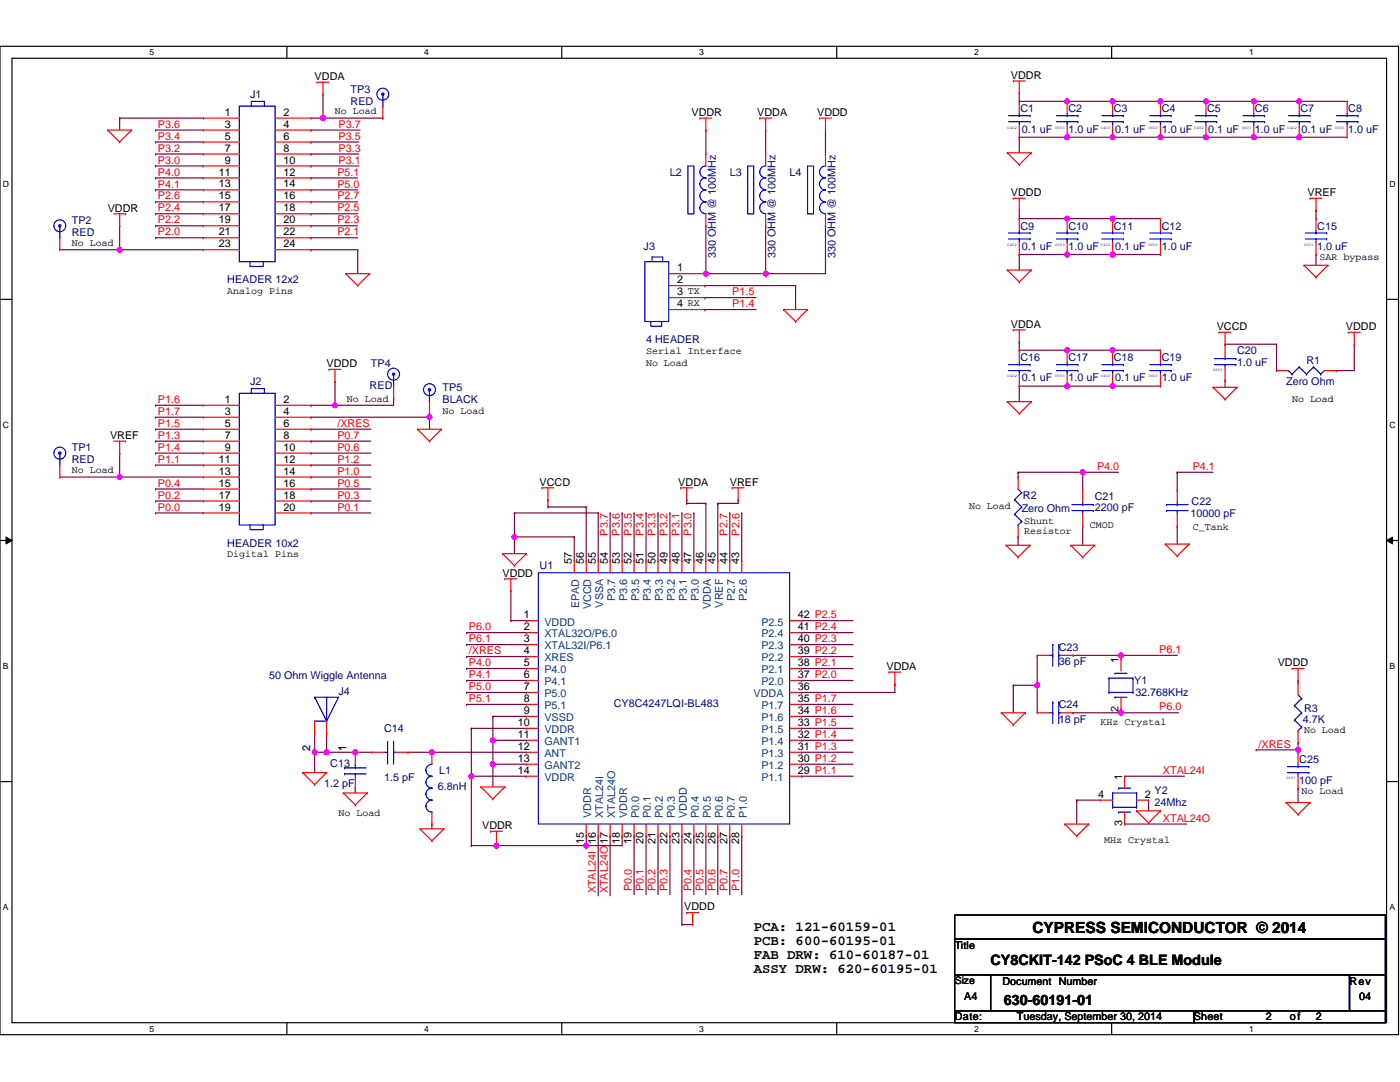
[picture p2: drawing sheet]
<svg xmlns="http://www.w3.org/2000/svg" width="279mm" height="216mm" viewBox="0 0 279 216" stroke-linecap="round" stroke-linejoin="round" font-family="sans-serif">
<defs><g id="words">
<text font-size="3.1" x="206.1" y="186.1">CYPRESS SEMICONDUCTOR © 2014</text>
<g font-size="2.9">
<text x="197.7" y="192.6">CY8CKIT-142 PSoC 4 BLE Module</text>
<text x="200.3" y="200.5">630-60191-01</text>
</g>
<g font-size="2.8">
<text x="150.4" y="185.9">PCA: 121-60159-01</text>
<text x="150.4" y="188.6">PCB: 600-60195-01</text>
<text x="150.4" y="191.4">FAB DRW: 610-60187-01</text>
<text x="150.4" y="194.2">ASSY DRW: 620-60195-01</text>
</g>
<g font-size="2.1">
<text x="62.8" y="16">VDDA</text>
<text x="201.8" y="15.7">VDDR</text>
<text x="44.9" y="23.1">1</text>
<text x="56.6" y="23.1">2</text>
<text x="138" y="23.1">VDDR</text>
<text x="151.1" y="23.1">VDDA</text>
<text x="163.1" y="23.1">VDDD</text>
<text x="44.9" y="25.5">3</text>
<text x="44.9" y="27.9">5</text>
<text x="56.6" y="25.5">4</text>
<text x="56.6" y="27.9">6</text>
<text x="43.7" y="35">11</text>
<text x="44.9" y="30.2">7</text>
<text x="44.9" y="32.6">9</text>
<text x="56.6" y="30.2">8</text>
<text x="56.6" y="32.6">10</text>
<text x="56.6" y="35">12</text>
<text x="43.7" y="37.4">13</text>
<text x="43.7" y="39.8">15</text>
<text x="56.6" y="37.4">14</text>
<text x="56.6" y="39.8">16</text>
<text x="201.8" y="39.1">VDDD</text>
<text x="261" y="39.1">VREF</text>
<text x="21.5" y="42.2">VDDR</text>
<text x="43.7" y="42.2">17</text>
<text x="43.7" y="44.6">19</text>
<text x="43.7" y="47">21</text>
<text x="56.6" y="42.2">18</text>
<text x="56.6" y="44.6">20</text>
<text x="56.6" y="47">22</text>
<text x="43.7" y="49.3">23</text>
<text x="56.6" y="49.3">24</text>
<text x="135.1" y="54.1">1</text>
<text x="135.1" y="56.5">2</text>
<text x="135.1" y="58.9">3 TX</text>
<text x="135.1" y="61.3">4 RX</text>
<text x="201.8" y="65.4">VDDA</text>
<text x="242.8" y="65.9">VCCD</text>
<text x="268.6" y="65.9">VDDD</text>
<text x="65.2" y="73.3">VDDD</text>
<text x="44.9" y="80.4">1</text>
<text x="44.9" y="82.8">3</text>
<text x="56.6" y="80.4">2</text>
<text x="56.6" y="82.8">4</text>
<text x="22" y="87.6">VREF</text>
<text x="44.9" y="85.2">5</text>
<text x="44.9" y="87.5">7</text>
<text x="44.9" y="89.9">9</text>
<text x="56.6" y="85.2">6</text>
<text x="56.6" y="87.5">8</text>
<text x="56.6" y="89.9">10</text>
<text x="43.7" y="92.3">11</text>
<text x="43.7" y="94.7">13</text>
<text x="56.6" y="92.3">12</text>
<text x="56.6" y="94.7">14</text>
<text x="43.7" y="97.1">15</text>
<text x="43.7" y="99.5">17</text>
<text x="43.7" y="101.9">19</text>
<text x="56.6" y="97.1">16</text>
<text x="56.6" y="99.5">18</text>
<text x="56.6" y="101.9">20</text>
<text x="107.7" y="96.9">VCCD</text>
<text x="135.4" y="96.9">VDDA</text>
<text x="145.6" y="96.9">VREF</text>
<text x="114.1" y="112.6" transform="rotate(-90 114.1 112.6)">57</text>
<text x="116.5" y="112.6" transform="rotate(-90 116.5 112.6)">56</text>
<text x="118.9" y="112.6" transform="rotate(-90 118.9 112.6)">55</text>
<text x="121.3" y="112.6" transform="rotate(-90 121.3 112.6)">54</text>
<text x="123.7" y="112.6" transform="rotate(-90 123.7 112.6)">53</text>
<text x="126.1" y="112.6" transform="rotate(-90 126.1 112.6)">52</text>
<text x="128.4" y="112.6" transform="rotate(-90 128.4 112.6)">51</text>
<text x="130.8" y="112.6" transform="rotate(-90 130.8 112.6)">50</text>
<text x="133.2" y="112.6" transform="rotate(-90 133.2 112.6)">49</text>
<text x="135.6" y="112.6" transform="rotate(-90 135.6 112.6)">48</text>
<text x="138" y="112.6" transform="rotate(-90 138 112.6)">47</text>
<text x="140.4" y="112.6" transform="rotate(-90 140.4 112.6)">46</text>
<text x="142.8" y="112.6" transform="rotate(-90 142.8 112.6)">45</text>
<text x="145.2" y="112.6" transform="rotate(-90 145.2 112.6)">44</text>
<text x="147.5" y="112.6" transform="rotate(-90 147.5 112.6)">43</text>
<text x="100.3" y="115">VDDD</text>
<text x="104.6" y="123.4">1</text>
<text x="104.6" y="125.7">2</text>
<text x="159.3" y="123.4">42 P2.5</text>
<text x="159.3" y="125.7">41 P2.4</text>
<text x="104.6" y="128.1">3</text>
<text x="104.6" y="130.5">4</text>
<text x="159.3" y="128.1">40 P2.3</text>
<text x="159.3" y="130.5">39 P2.2</text>
<text x="104.6" y="132.9">5</text>
<text x="104.6" y="135.3">6</text>
<text x="104.6" y="137.7">7</text>
<text x="159.3" y="132.9">38 P2.1</text>
<text x="159.3" y="135.3">37 P2.0</text>
<text x="159.3" y="137.7">36</text>
<text x="176.9" y="133.7">VDDA</text>
<text x="223.2" y="132.2" transform="rotate(-90 223.2 132.2)">1</text>
<text x="255" y="132.9">VDDD</text>
<text x="104.6" y="140.1">8</text>
<text x="104.6" y="142.5">9</text>
<text x="159.3" y="140.1">35 P1.7</text>
<text x="159.3" y="142.5">34 P1.6</text>
<text x="223.2" y="142" transform="rotate(-90 223.2 142)">2</text>
<text x="61.9" y="149.9" transform="rotate(-90 61.9 149.9)">2</text>
<text x="103.4" y="144.8">10</text>
<text x="103.4" y="147.2">11</text>
<text x="103.4" y="149.6">12</text>
<text x="159.3" y="144.8">33 P1.5</text>
<text x="159.3" y="147.2">32 P1.4</text>
<text x="159.3" y="149.6">31 P1.3</text>
<text x="103.4" y="152">13</text>
<text x="103.4" y="154.4">14</text>
<text x="159.3" y="152">30 P1.2</text>
<text x="159.3" y="154.4">29 P1.1</text>
<text x="224" y="155.6" transform="rotate(-90 224 155.6)">1</text>
<text x="219.2" y="159.2">4</text>
<text x="228.5" y="159.2">2</text>
<text x="96.2" y="165.4">VDDR</text>
<text x="224" y="164.9" transform="rotate(-90 224 164.9)">3</text>
<text x="116.5" y="168.5" transform="rotate(-90 116.5 168.5)">15</text>
<text x="118.9" y="168.5" transform="rotate(-90 118.9 168.5)">16</text>
<text x="121.3" y="168.5" transform="rotate(-90 121.3 168.5)">17</text>
<text x="123.7" y="168.5" transform="rotate(-90 123.7 168.5)">18</text>
<text x="126.1" y="168.5" transform="rotate(-90 126.1 168.5)">19</text>
<text x="128.4" y="168.5" transform="rotate(-90 128.4 168.5)">20</text>
<text x="130.8" y="168.5" transform="rotate(-90 130.8 168.5)">21</text>
<text x="133.2" y="168.5" transform="rotate(-90 133.2 168.5)">22</text>
<text x="135.6" y="168.5" transform="rotate(-90 135.6 168.5)">23</text>
<text x="138" y="168.5" transform="rotate(-90 138 168.5)">24</text>
<text x="140.4" y="168.5" transform="rotate(-90 140.4 168.5)">25</text>
<text x="142.8" y="168.5" transform="rotate(-90 142.8 168.5)">26</text>
<text x="145.2" y="168.5" transform="rotate(-90 145.2 168.5)">27</text>
<text x="147.5" y="168.5" transform="rotate(-90 147.5 168.5)">28</text>
<text x="136.6" y="181.7">VDDD</text>
<text x="190.5" y="189.3">Title</text>
<text x="190.5" y="196.4">Size</text>
<text x="200.1" y="196.5">Document Number</text>
<text x="269.3" y="196.5">Rev</text>
<text x="190.5" y="203.6">Date:</text>
<text x="192.4" y="199.6">A4</text>
<text x="202.9" y="203.6">Tuesday, September 30, 2014</text>
<text x="238.3" y="203.6">Sheet</text>
<text x="252.6" y="203.6">2</text>
<text x="257.4" y="203.6">of</text>
<text x="262.6" y="203.6">2</text>
<text x="271.2" y="199.6">04</text>
</g>
<g font-size="2.1" fill="#000080">
<text x="49.9" y="19.5">J1</text>
<text x="70" y="18.6">TP3</text>
<text x="70" y="21">RED</text>
<text x="203.7" y="22.4">C1</text>
<text x="213.2" y="22.4">C2</text>
<text x="222.3" y="22.4">C3</text>
<text x="231.8" y="22.4">C4</text>
<text x="240.9" y="22.4">C5</text>
<text x="250.5" y="22.4">C6</text>
<text x="259.5" y="22.4">C7</text>
<text x="269.1" y="22.4">C8</text>
<text x="203.9" y="26.5">0.1 uF</text>
<text x="213.2" y="26.5">1.0 uF</text>
<text x="222.5" y="26.5">0.1 uF</text>
<text x="231.8" y="26.5">1.0 uF</text>
<text x="241.1" y="26.5">0.1 uF</text>
<text x="250.5" y="26.5">1.0 uF</text>
<text x="259.8" y="26.5">0.1 uF</text>
<text x="269.1" y="26.5">1.0 uF</text>
<text x="133.7" y="35.1">L2</text>
<text x="145.6" y="35.1">L3</text>
<text x="157.6" y="35.1">L4</text>
<text x="14.3" y="44.6">TP2</text>
<text x="14.3" y="47">RED</text>
<text x="203.7" y="45.8">C9</text>
<text x="213.2" y="45.8">C10</text>
<text x="222.3" y="45.8">C11</text>
<text x="231.8" y="45.8">C12</text>
<text x="262.9" y="45.8">C15</text>
<text x="128.5" y="49.9">J3</text>
<text x="142.8" y="51.5" transform="rotate(-90 142.8 51.5)">330 OHM @ 100MHz</text>
<text x="154.8" y="51.5" transform="rotate(-90 154.8 51.5)">330 OHM @ 100MHz</text>
<text x="166.7" y="51.5" transform="rotate(-90 166.7 51.5)">330 OHM @ 100MHz</text>
<text x="203.9" y="49.9">0.1 uF</text>
<text x="213.2" y="49.9">1.0 uF</text>
<text x="222.5" y="49.9">0.1 uF</text>
<text x="231.8" y="49.9">1.0 uF</text>
<text x="262.9" y="49.9">1.0 uF</text>
<text x="45.4" y="56.5">HEADER 12x2</text>
<text x="128.9" y="68.5">4 HEADER</text>
<text x="246.9" y="70.6">C20</text>
<text x="49.9" y="76.8">J2</text>
<text x="73.8" y="77.6">RED</text>
<text x="74" y="73.3">TP4</text>
<text x="203.7" y="72.1">C16</text>
<text x="203.9" y="76.1">0.1 uF</text>
<text x="213.2" y="72.1">C17</text>
<text x="213.2" y="76.1">1.0 uF</text>
<text x="222.3" y="72.1">C18</text>
<text x="222.5" y="76.1">0.1 uF</text>
<text x="231.8" y="72.1">C19</text>
<text x="231.8" y="76.1">1.0 uF</text>
<text x="246.9" y="73">1.0 uF</text>
<text x="256.7" y="76.8">Zero Ohm</text>
<text x="260.7" y="72.5">R1</text>
<text x="88.3" y="78">TP5</text>
<text x="88.3" y="80.4">BLACK</text>
<text x="14.3" y="90">TP1</text>
<text x="14.3" y="92.4">RED</text>
<text x="204.1" y="99.5">R2</text>
<text x="218.5" y="99.8">C21</text>
<text x="218.5" y="101.9">2200 pF</text>
<text x="237.8" y="100.7">C22</text>
<text x="203.9" y="102.2">Zero Ohm</text>
<text x="237.6" y="103.1">10000 pF</text>
<text x="45.4" y="109.1">HEADER 10x2</text>
<text x="107.7" y="113.6">U1</text>
<text x="211.3" y="129.8">C23</text>
<text x="53.7" y="135.6">50 Ohm Wiggle Antenna</text>
<text x="211.3" y="132.7">36 pF</text>
<text x="226.3" y="136.5">Y1</text>
<text x="67.6" y="138.7">J4</text>
<text x="122.5" y="141.1">CY8C4247LQI-BL483</text>
<text x="211.3" y="141.3">C24</text>
<text x="226.6" y="138.9">32.768KHz</text>
<text x="260.2" y="142">R3</text>
<text x="76.6" y="146.1">C14</text>
<text x="211.3" y="144.2">18 pF</text>
<text x="260" y="144.2">4.7K</text>
<text x="65.9" y="153">C13</text>
<text x="76.6" y="155.9">1.5 pF</text>
<text x="87.6" y="154.4">L1</text>
<text x="259.3" y="152.3">C25</text>
<text x="64.7" y="157.1">1.2 pF</text>
<text x="87.4" y="157.5">6.8nH</text>
<text x="230.4" y="158.5">Y2</text>
<text x="230.4" y="160.9">24Mhz</text>
<text x="259.3" y="156.3">100 pF</text>
</g>
<g font-size="2.1" fill="#f00">
<text x="31.5" y="25.5">P3.6</text>
<text x="31.5" y="27.9">P3.4</text>
<text x="67.6" y="25.5">P3.7</text>
<text x="67.6" y="27.9">P3.5</text>
<text x="31.5" y="30.3">P3.2</text>
<text x="31.5" y="32.6">P3.0</text>
<text x="31.5" y="35">P4.0</text>
<text x="67.3" y="35">P5.1</text>
<text x="67.6" y="30.3">P3.3</text>
<text x="67.6" y="32.6">P3.1</text>
<text x="31.5" y="37.4">P4.1</text>
<text x="31.5" y="39.8">P2.6</text>
<text x="67.3" y="37.4">P5.0</text>
<text x="67.3" y="39.8">P2.7</text>
<text x="31.5" y="42.2">P2.4</text>
<text x="31.5" y="44.6">P2.2</text>
<text x="31.5" y="47">P2.0</text>
<text x="67.3" y="42.2">P2.5</text>
<text x="67.3" y="44.6">P2.3</text>
<text x="67.3" y="47">P2.1</text>
<text x="146.1" y="58.9">P1.5</text>
<text x="146.1" y="61.3">P1.4</text>
<text x="31.5" y="82.8">P1.7</text>
<text x="31.5" y="80.4">P1.6</text>
<text x="31.5" y="85.2">P1.5</text>
<text x="31.5" y="87.6">P1.3</text>
<text x="31.5" y="89.9">P1.4</text>
<text x="67.3" y="85.2">/XRES</text>
<text x="67.3" y="87.6">P0.7</text>
<text x="67.3" y="89.9">P0.6</text>
<text x="31.5" y="92.3">P1.1</text>
<text x="67.3" y="94.7">P1.0</text>
<text x="67.3" y="92.3">P1.2</text>
<text x="218.9" y="93.8">P4.0</text>
<text x="238" y="93.8">P4.1</text>
<text x="31.5" y="97.1">P0.4</text>
<text x="31.5" y="99.5">P0.2</text>
<text x="31.5" y="101.9">P0.0</text>
<text x="67.3" y="97.1">P0.5</text>
<text x="67.3" y="99.5">P0.3</text>
<text x="67.3" y="101.9">P0.1</text>
<text x="121.3" y="106.9" transform="rotate(-90 121.3 106.9)">P3.7</text>
<text x="123.7" y="106.9" transform="rotate(-90 123.7 106.9)">P3.6</text>
<text x="126.1" y="106.9" transform="rotate(-90 126.1 106.9)">P3.5</text>
<text x="128.5" y="106.9" transform="rotate(-90 128.5 106.9)">P3.4</text>
<text x="130.8" y="106.9" transform="rotate(-90 130.8 106.9)">P3.3</text>
<text x="133.2" y="106.9" transform="rotate(-90 133.2 106.9)">P3.2</text>
<text x="135.6" y="106.9" transform="rotate(-90 135.6 106.9)">P3.1</text>
<text x="138" y="106.9" transform="rotate(-90 138 106.9)">P3.0</text>
<text x="145.2" y="106.9" transform="rotate(-90 145.2 106.9)">P2.7</text>
<text x="147.6" y="106.9" transform="rotate(-90 147.6 106.9)">P2.6</text>
<text x="93.6" y="125.8">P6.0</text>
<text x="93.6" y="128.1">P6.1</text>
<text x="93.6" y="130.5">/XRES</text>
<text x="231.4" y="130.3">P6.1</text>
<text x="93.6" y="132.9">P4.0</text>
<text x="93.6" y="135.3">P4.1</text>
<text x="93.6" y="137.7">P5.0</text>
<text x="93.6" y="140.1">P5.1</text>
<text x="231.4" y="141.8">P6.0</text>
<text x="251.2" y="149.2">/XRES</text>
<text x="232.1" y="154.4">XTAL24I</text>
<text x="232.1" y="164">XTAL24O</text>
<text x="118.9" y="178.3" transform="rotate(-90 118.9 178.3)">XTAL24I</text>
<text x="121.3" y="178.3" transform="rotate(-90 121.3 178.3)">XTAL24O</text>
<text x="126.1" y="177.8" transform="rotate(-90 126.1 177.8)">P0.0</text>
<text x="128.5" y="177.8" transform="rotate(-90 128.5 177.8)">P0.1</text>
<text x="130.8" y="177.8" transform="rotate(-90 130.8 177.8)">P0.2</text>
<text x="133.2" y="177.8" transform="rotate(-90 133.2 177.8)">P0.3</text>
<text x="138" y="177.8" transform="rotate(-90 138 177.8)">P0.4</text>
<text x="140.4" y="177.8" transform="rotate(-90 140.4 177.8)">P0.5</text>
<text x="142.8" y="177.8" transform="rotate(-90 142.8 177.8)">P0.6</text>
<text x="145.2" y="177.8" transform="rotate(-90 145.2 177.8)">P0.7</text>
<text x="147.6" y="177.8" transform="rotate(-90 147.6 177.8)">P1.0</text>
</g>
<g font-size="2.1" fill="#004080">
<text x="122.8" y="119.9" transform="rotate(-90 122.8 119.9)">P3.7</text>
<text x="125.1" y="119.9" transform="rotate(-90 125.1 119.9)">P3.6</text>
<text x="127.5" y="119.9" transform="rotate(-90 127.5 119.9)">P3.5</text>
<text x="129.9" y="119.9" transform="rotate(-90 129.9 119.9)">P3.4</text>
<text x="132.3" y="119.9" transform="rotate(-90 132.3 119.9)">P3.3</text>
<text x="134.7" y="119.9" transform="rotate(-90 134.7 119.9)">P3.2</text>
<text x="137.1" y="119.9" transform="rotate(-90 137.1 119.9)">P3.1</text>
<text x="139.5" y="119.9" transform="rotate(-90 139.5 119.9)">P3.0</text>
<text x="146.6" y="119.9" transform="rotate(-90 146.6 119.9)">P2.7</text>
<text x="149" y="119.9" transform="rotate(-90 149 119.9)">P2.6</text>
<text x="108.6" y="124.8">VDDD</text>
<text x="115.6" y="121.4" transform="rotate(-90 115.6 121.4)">EPAD</text>
<text x="118" y="121.6" transform="rotate(-90 118 121.6)">VCCD</text>
<text x="120.4" y="121.3" transform="rotate(-90 120.4 121.3)">VSSA</text>
<text x="141.9" y="121.5" transform="rotate(-90 141.9 121.5)">VDDA</text>
<text x="144.2" y="121.2" transform="rotate(-90 144.2 121.2)">VREF</text>
<text x="151.9" y="124.8">P2.5</text>
<text x="108.6" y="127.2">XTAL32O/P6.0</text>
<text x="108.6" y="129.6">XTAL32I/P6.1</text>
<text x="108.6" y="132">XRES</text>
<text x="151.9" y="127.2">P2.4</text>
<text x="151.9" y="129.6">P2.3</text>
<text x="151.9" y="132">P2.2</text>
<text x="108.6" y="134.4">P4.0</text>
<text x="108.6" y="136.8">P4.1</text>
<text x="151.9" y="134.4">P2.1</text>
<text x="151.9" y="136.8">P2.0</text>
<text x="108.6" y="139.1">P5.0</text>
<text x="108.6" y="141.5">P5.1</text>
<text x="108.6" y="143.9">VSSD</text>
<text x="150.4" y="139.1">VDDA</text>
<text x="151.9" y="141.5">P1.7</text>
<text x="151.9" y="143.9">P1.6</text>
<text x="69.1" y="149.9" transform="rotate(-90 69.1 149.9)">1</text>
<text x="108.6" y="146.3">VDDR</text>
<text x="108.6" y="148.7">GANT1</text>
<text x="151.9" y="146.3">P1.5</text>
<text x="151.9" y="148.7">P1.4</text>
<text x="108.6" y="151.1">ANT</text>
<text x="108.6" y="153.5">GANT2</text>
<text x="108.6" y="155.9">VDDR</text>
<text x="151.9" y="151.1">P1.3</text>
<text x="151.9" y="153.5">P1.2</text>
<text x="151.9" y="155.9">P1.1</text>
<text x="118" y="163.2" transform="rotate(-90 118 163.2)">VDDR</text>
<text x="120.4" y="163.2" transform="rotate(-90 120.4 163.2)">XTAL24I</text>
<text x="122.8" y="163.2" transform="rotate(-90 122.8 163.2)">XTAL24O</text>
<text x="125.1" y="163.2" transform="rotate(-90 125.1 163.2)">VDDR</text>
<text x="127.5" y="163.2" transform="rotate(-90 127.5 163.2)">P0.0</text>
<text x="129.9" y="163.2" transform="rotate(-90 129.9 163.2)">P0.1</text>
<text x="132.3" y="163.2" transform="rotate(-90 132.3 163.2)">P0.2</text>
<text x="134.7" y="163.2" transform="rotate(-90 134.7 163.2)">P0.3</text>
<text x="137.1" y="163.2" transform="rotate(-90 137.1 163.2)">VDDD</text>
<text x="139.5" y="163.2" transform="rotate(-90 139.5 163.2)">P0.4</text>
<text x="141.9" y="163.2" transform="rotate(-90 141.9 163.2)">P0.5</text>
<text x="144.2" y="163.2" transform="rotate(-90 144.2 163.2)">P0.6</text>
<text x="146.6" y="163.2" transform="rotate(-90 146.6 163.2)">P0.7</text>
<text x="149" y="163.2" transform="rotate(-90 149 163.2)">P1.0</text>
</g>
<g font-size="2">
<text x="66.9" y="22.8">No Load</text>
<text x="14.3" y="49.1">No Load</text>
<text x="263.4" y="52">SAR bypass</text>
<text x="45.4" y="58.6">Analog Pins</text>
<text x="128.9" y="70.6">Serial Interface</text>
<text x="128.9" y="73">No Load</text>
<text x="69.2" y="80.1">No Load</text>
<text x="88.3" y="82.5">No Load</text>
<text x="257.9" y="80.1">No Load</text>
<text x="14.3" y="94.5">No Load</text>
<text x="193.4" y="101.6">No Load</text>
<text x="204.4" y="104.5">Shunt</text>
<text x="204.4" y="106.5">Resistor</text>
<text x="217.5" y="105.4">CMOD</text>
<text x="238" y="105.7">C_Tank</text>
<text x="45.4" y="111.2">Digital Pins</text>
<text x="219.7" y="144.6">KHz Crystal</text>
<text x="260.2" y="146.3">No Load</text>
<text x="259.8" y="158.5">No Load</text>
<text x="67.6" y="162.8">No Load</text>
<text x="220.4" y="168.2">MHz Crystal</text>
</g>
<g font-size="1.7">
<text x="29.8" y="11">5</text>
<text x="84.7" y="11">4</text>
<text x="139.5" y="11">3</text>
<text x="194.4" y="11">2</text>
<text x="249.3" y="11">1</text>
<text x=".6" y="37.2">D</text>
<text x="277.3" y="37.2">D</text>
<text x=".6" y="85.3">C</text>
<text x="277.3" y="85.3">C</text>
<text x=".6" y="133.5">B</text>
<text x="277.3" y="133.5">B</text>
<text x=".6" y="181.6">A</text>
<text x="277.3" y="181.6">A</text>
<text x="29.8" y="205.9">5</text>
<text x="84.7" y="205.9">4</text>
<text x="139.5" y="205.9">3</text>
<text x="194.4" y="205.9">2</text>
<text x="249.3" y="205.9">1</text>
</g>
<g font-size=".8" fill="#00f">
<text x="201" y="25.6">0402</text>
<text x="210.6" y="25.6">0603</text>
<text x="219.7" y="25.6">0402</text>
<text x="229.2" y="25.6">0603</text>
<text x="238.3" y="25.6">0402</text>
<text x="247.8" y="25.6">0603</text>
<text x="256.9" y="25.6">0402</text>
<text x="266.5" y="25.6">0603</text>
<text x="201" y="49">0402</text>
<text x="210.6" y="49">0603</text>
<text x="219.7" y="49">0402</text>
<text x="229.2" y="49">0603</text>
<text x="260.2" y="49">0603</text>
<text x="201" y="75.3">0402</text>
<text x="210.6" y="75.3">0603</text>
<text x="219.7" y="75.3">0402</text>
<text x="229.2" y="75.3">0603</text>
<text x="242.1" y="74.1">0603</text>
<text x="256.7" y="155.5">0603</text>
</g>
</g></defs>
<path d="M0 9.2h279.1v197.3h-279.1zM2.4 11.6h274.3v192.5h-274.3z" fill="none" stroke="#000" stroke-width=".23"/>
<g fill="#fff">
<path d="M29.8 9.5h1v1.9h-1z"/>
<path d="M29.8 204.3h1v1.9h-1z"/>
</g>
<path d="M57.3 9.2v2.4M57.3 204.1v2.4" fill="none" stroke="#000" stroke-width=".23"/>
<g fill="#fff">
<path d="M84.7 9.5h.9v1.9h-.9z"/>
<path d="M84.7 204.3h.9v1.9h-.9z"/>
</g>
<path d="M112.1 9.2v2.4M112.1 204.1v2.4" fill="none" stroke="#000" stroke-width=".23"/>
<g fill="#fff">
<path d="M139.5 9.5h1v1.9h-1z"/>
<path d="M139.5 204.3h1v1.9h-1z"/>
</g>
<path d="M167 9.2v2.4M167 204.1v2.4" fill="none" stroke="#000" stroke-width=".23"/>
<g fill="#fff">
<path d="M194.4 9.5h1v1.9h-1z"/>
<path d="M194.4 204.3h1v1.9h-1z"/>
</g>
<path d="M221.8 9.2v2.4M221.8 204.1v2.4" fill="none" stroke="#000" stroke-width=".23"/>
<g fill="#fff">
<path d="M249.3 9.5h.9v1.9h-.9z"/>
<path d="M249.3 204.3h.9v1.9h-.9z"/>
<path d="M.6 35.7h1.2v1.9h-1.2z"/>
<path d="M277.3 35.7h1.2v1.9h-1.2z"/>
<path d="M.6 83.8h1.2v1.9h-1.2z"/>
<path d="M277.3 83.8h1.2v1.9h-1.2z"/>
</g>
<path d="M0 59.7h2.4M276.7 59.7h2.4" fill="none" stroke="#000" stroke-width=".23"/>
<g fill="#fff">
<path d="M.6 131.9h1.1v1.9h-1.1z"/>
<path d="M277.3 131.9h1.2v1.9h-1.2z"/>
</g>
<path d="M0 107.8h2.4M276.7 107.8h2.4" fill="none" stroke="#000" stroke-width=".23"/>
<path d="M1.2 107.2l1.2 .6-1.2 .7zM276.7 107.8l1.2-.6v1.3z" fill="#000"/>
<path d="M1.2 107.2l1.2 .6-1.2 .7zM276.7 107.8l1.2-.6v1.3z" fill="none" stroke="#000" stroke-width=".2"/>
<g fill="#fff">
<path d="M.6 180h1.1v1.9h-1.1z"/>
<path d="M277.3 180h1.2v1.9h-1.2z"/>
</g>
<path d="M0 156h2.4M276.7 156h2.4" fill="none" stroke="#000" stroke-width=".23"/>
<path d="M203.2 94.2h.1M203.2 94.2h12.9M216.1 94.2h.1M216.1 94.2v3.6" fill="none" stroke="#800040" stroke-width=".23"/>
<circle cx="216.1" cy="94.2" r=".48" fill="#f0f"/>
<circle cx="216.1" cy="94.2" r=".48" fill="none" stroke="#f0f" stroke-width=".23"/>
<path d="M203.4 43.6h.1M203.4 43.6h9.6M203.2 94.2h.1M203.2 94.2v1M216.1 94.2h.1M216.1 94.2h7.1M216.1 105h.1M216.1 105v3.8" fill="none" stroke="#800040" stroke-width=".23"/>
<circle cx="213" cy="43.6" r=".48" fill="#f0f"/>
<circle cx="213" cy="43.6" r=".48" fill="none" stroke="#f0f" stroke-width=".23"/>
<path d="M213 43.6h.1M213 43.6h9" fill="none" stroke="#800040" stroke-width=".23"/>
<circle cx="222" cy="43.6" r=".48" fill="#f0f"/>
<circle cx="222" cy="43.6" r=".48" fill="none" stroke="#f0f" stroke-width=".23"/>
<path d="M213 50.8h.1M213 50.8h18.6M222 43.6h.1M222 50.8h.1M222 43.6h9.6" fill="none" stroke="#800040" stroke-width=".23"/>
<circle cx="222" cy="50.8" r=".48" fill="#f0f"/>
<circle cx="222" cy="50.8" r=".48" fill="none" stroke="#f0f" stroke-width=".23"/>
<path d="M203.4 50.8h.1M203.4 50.8h9.6" fill="none" stroke="#800040" stroke-width=".23"/>
<circle cx="213" cy="50.8" r=".48" fill="#f0f"/>
<circle cx="213" cy="50.8" r=".48" fill="none" stroke="#f0f" stroke-width=".23"/>
<path d="M203.4 43.6h.1M203.4 50.8h.1M203.4 41.9v1.7M203.4 50.8v3.1M203.4 69.9h.1M203.4 69.9h9.6" fill="none" stroke="#800040" stroke-width=".23"/>
<circle cx="213" cy="69.9" r=".48" fill="#f0f"/>
<circle cx="213" cy="69.9" r=".48" fill="none" stroke="#f0f" stroke-width=".23"/>
<path d="M213 69.9h.1M213 69.9h18.6M222 69.9h.1" fill="none" stroke="#800040" stroke-width=".23"/>
<circle cx="222" cy="69.9" r=".48" fill="#f0f"/>
<circle cx="222" cy="69.9" r=".48" fill="none" stroke="#f0f" stroke-width=".23"/>
<path d="M213 77h.1M213 77h18.6M222 77h.1" fill="none" stroke="#800040" stroke-width=".23"/>
<circle cx="222" cy="77" r=".48" fill="#f0f"/>
<circle cx="222" cy="77" r=".48" fill="none" stroke="#f0f" stroke-width=".23"/>
<path d="M203.4 77h.1M203.4 77h9.6" fill="none" stroke="#800040" stroke-width=".23"/>
<circle cx="213" cy="77" r=".48" fill="#f0f"/>
<circle cx="213" cy="77" r=".48" fill="none" stroke="#f0f" stroke-width=".23"/>
<path d="M203.4 20.2h.1M203.4 20.2h9.6M203.4 68.2h.1M203.4 77h.1M203.4 68.2v1.7M203.4 77v3.1" fill="none" stroke="#800040" stroke-width=".23"/>
<circle cx="213" cy="20.2" r=".48" fill="#f0f"/>
<circle cx="213" cy="20.2" r=".48" fill="none" stroke="#f0f" stroke-width=".23"/>
<path d="M213 20.2h.1M213 20.2h18.6M222 20.2h.1" fill="none" stroke="#800040" stroke-width=".23"/>
<circle cx="222" cy="20.2" r=".48" fill="#f0f"/>
<circle cx="222" cy="20.2" r=".48" fill="none" stroke="#f0f" stroke-width=".23"/>
<path d="M231.6 20.2h.1M231.6 20.2h9.1" fill="none" stroke="#800040" stroke-width=".23"/>
<circle cx="231.6" cy="20.2" r=".48" fill="#f0f"/>
<circle cx="231.6" cy="20.2" r=".48" fill="none" stroke="#f0f" stroke-width=".23"/>
<path d="M240.7 20.2h.1M240.7 20.2h9.5" fill="none" stroke="#800040" stroke-width=".23"/>
<circle cx="250.2" cy="20.2" r=".48" fill="#f0f"/>
<circle cx="250.2" cy="20.2" r=".48" fill="none" stroke="#f0f" stroke-width=".23"/>
<circle cx="240.7" cy="20.2" r=".48" fill="#f0f"/>
<circle cx="240.7" cy="20.2" r=".48" fill="none" stroke="#f0f" stroke-width=".23"/>
<path d="M240.7 27.4h.1M240.7 27.4h9.5" fill="none" stroke="#800040" stroke-width=".23"/>
<circle cx="250.2" cy="27.4" r=".48" fill="#f0f"/>
<circle cx="250.2" cy="27.4" r=".48" fill="none" stroke="#f0f" stroke-width=".23"/>
<circle cx="240.7" cy="27.4" r=".48" fill="#f0f"/>
<circle cx="240.7" cy="27.4" r=".48" fill="none" stroke="#f0f" stroke-width=".23"/>
<path d="M222 27.4h.1M222 27.4h18.7M231.6 27.4h.1" fill="none" stroke="#800040" stroke-width=".23"/>
<circle cx="231.6" cy="27.4" r=".48" fill="#f0f"/>
<circle cx="231.6" cy="27.4" r=".48" fill="none" stroke="#f0f" stroke-width=".23"/>
<path d="M213 27.4h.1M213 27.4h9" fill="none" stroke="#800040" stroke-width=".23"/>
<circle cx="222" cy="27.4" r=".48" fill="#f0f"/>
<circle cx="222" cy="27.4" r=".48" fill="none" stroke="#f0f" stroke-width=".23"/>
<path d="M203.4 27.4h.1M203.4 27.4h9.6" fill="none" stroke="#800040" stroke-width=".23"/>
<circle cx="213" cy="27.4" r=".48" fill="#f0f"/>
<circle cx="213" cy="27.4" r=".48" fill="none" stroke="#f0f" stroke-width=".23"/>
<path d="M203.4 18.5h.1M203.4 18.5v1.7M203.4 27.4h.1M203.4 27.4v3.1M250.2 20.2h.1M250.2 20.2h9.1" fill="none" stroke="#800040" stroke-width=".23"/>
<circle cx="259.3" cy="20.2" r=".48" fill="#f0f"/>
<circle cx="259.3" cy="20.2" r=".48" fill="none" stroke="#f0f" stroke-width=".23"/>
<path d="M250.2 27.4h.1M250.2 27.4h9.1" fill="none" stroke="#800040" stroke-width=".23"/>
<circle cx="259.3" cy="27.4" r=".48" fill="#f0f"/>
<circle cx="259.3" cy="27.4" r=".48" fill="none" stroke="#f0f" stroke-width=".23"/>
<g fill="none" stroke="#800040" stroke-width=".23">
<path d="M259.3 20.2h.1M259.3 27.4h.1M259.3 20.2h9.5M259.3 27.4h9.5M262.6 41.9h.1M262.6 50.8h.1M262.6 41.9v1.7M262.6 50.8v2.1M234.9 94.2h.1M234.9 94.2v3.6M234.9 94.2h7.2M101.9 117.9h.1"/>
<path d="M101.9 117.9v5.9M203.2 107.1h.1M203.2 107.1v1.7M234.9 105h.1M234.9 105v3.6M101.9 123.8h.1M101.9 123.8h3.2M214.2 130.8h.1M214.2 130.8h20.7M223.7 130.8h.1M223.7 142.2h.1M223.7 142.2h11.5"/>
</g>
<circle cx="223.7" cy="130.8" r=".48" fill="#f0f"/>
<circle cx="223.7" cy="130.8" r=".48" fill="none" stroke="#f0f" stroke-width=".23"/>
<path d="M214.2 142.2h.1M214.2 142.2h9.5" fill="none" stroke="#800040" stroke-width=".23"/>
<circle cx="223.7" cy="142.2" r=".47" fill="#f0f"/>
<circle cx="223.7" cy="142.2" r=".47" fill="none" stroke="#f0f" stroke-width=".23"/>
<path d="M202.2 136.7h.1M202.2 136.7h4.8M202.2 136.7v5.5M207 136.7h.1M207 130.8h.1M207 130.8v11.4M223.7 130.8h.1M223.7 130.8v.7M223.7 141.5h.1M223.7 141.5v.7" fill="none" stroke="#800040" stroke-width=".23"/>
<circle cx="207" cy="136.7" r=".48" fill="#f0f"/>
<circle cx="207" cy="136.7" r=".48" fill="none" stroke="#f0f" stroke-width=".23"/>
<g fill="none" stroke="#800040" stroke-width=".23">
<path d="M93.1 126.2h.1M93.1 128.6h.1M93.1 131h.1M93.1 133.4h.1M93.1 135.8h.1M93.1 138.2h.1M93.1 126.2h12M93.1 128.6h12M93.1 131h12M93.1 133.4h12M93.1 135.8h12M93.1 138.2h12"/>
<path d="M93.1 140.6h.1M93.1 140.6h12M94.1 145.3h.1M94.1 145.3h11M98.4 152.5h.1M98.4 152.5v4.5M98.4 152.5h6.7M214.9 159.7h.1M214.9 159.7h4.8M214.9 159.7v4.7M224.4 154.9h.1M224.4 154.9h12"/>
<path d="M229.2 159.7h.1M229.2 159.7v2.1M224.4 164.4h.1M224.4 164.4h12.4"/>
</g>
<circle cx="98.4" cy="152.5" r=".47" fill="#f0f"/>
<circle cx="98.4" cy="152.5" r=".47" fill="none" stroke="#f0f" stroke-width=".23"/>
<path d="M98.4 147.7h.1M98.4 142.9h.1M98.4 142.9v9.6M98.4 147.7h6.7" fill="none" stroke="#800040" stroke-width=".23"/>
<circle cx="98.4" cy="147.7" r=".47" fill="#f0f"/>
<circle cx="98.4" cy="147.7" r=".47" fill="none" stroke="#f0f" stroke-width=".23"/>
<path d="M94.1 145.3h.1M94.1 154.9h.1M94.1 145.3v23.4M94.1 154.9h11M98.4 142.9h.1M98.4 142.9h6.7M94.1 168.7h.1M94.1 168.7h5" fill="none" stroke="#800040" stroke-width=".23"/>
<circle cx="94.1" cy="154.9" r=".48" fill="#f0f"/>
<circle cx="94.1" cy="154.9" r=".48" fill="none" stroke="#f0f" stroke-width=".23"/>
<path d="M99.1 168.7h.1M99.1 168.3h.1M99.1 168.7h17.9M99.1 168.3v.4" fill="none" stroke="#800040" stroke-width=".23"/>
<circle cx="99.1" cy="168.7" r=".47" fill="#f0f"/>
<circle cx="99.1" cy="168.7" r=".47" fill="none" stroke="#f0f" stroke-width=".23"/>
<g fill="none" stroke="#800040" stroke-width=".23">
<path d="M140.6 54.6h.1M140.6 57h.1M140.6 59.4h.1M140.6 54.6h.3M140.6 57h18.2M140.6 59.4h10.3M158.8 57h.1M158.8 57v4.8M140.6 61.8h.1M140.6 61.8h10.3M109.4 99.7h.1M109.4 99.7v1.5"/>
<path d="M137 99.7h.1M137 99.7v.7M147.3 99.7h.1M147.3 99.7v.7h-4M102.7 102.4h.1M102.7 102.4h16.7M109.4 101.2h.1M109.4 101.2h7.6M117 101.2h.1M117 101.2v10.7M121.8 102.4h.1M121.8 102.4v9.5"/>
<path d="M124.2 102.4h.1M124.2 102.4v9.5M126.5 102.4h.1M126.5 102.4v9.5M128.9 102.4h.1M128.9 102.4v9.5M131.3 102.4h.1M131.3 102.4v9.5M133.7 102.4h.1M133.7 102.4v9.5M136.1 102.4h.1M136.1 102.4v9.5"/>
<path d="M137 100.4h.1M137 100.4h3.9M138.5 102.4h.1M138.5 102.4v9.5M140.9 100.4h.1M140.9 100.4v11.5M143.3 100.4h.1M143.3 100.4v11.5M145.6 102.4h.1M145.6 102.4v9.5M148 102.4h.1M148 102.4v9.5"/>
<path d="M259.1 135.8h.1M259.1 135.8v.5M259.1 149.6h.1M259.1 157.3h.1M259.1 148.2h.1M259.1 148.2v1.9M259.1 157.3v2.8M117 166.8h.1M117 166.8v1.9M119.4 166.8h.1M119.4 166.8v12M121.8 166.8h.1"/>
<path d="M121.8 166.8v12"/>
</g>
<circle cx="259.1" cy="149.6" r=".47" fill="#f0f"/>
<circle cx="259.1" cy="149.6" r=".47" fill="none" stroke="#f0f" stroke-width=".23"/>
<g fill="none" stroke="#800040" stroke-width=".23">
<path d="M244.5 75.9h.1M244.5 68.7h.1M244.5 75.9v1.4M244.5 68.7h10.3M254.8 68.7h.1M254.8 68.7v5.2M266.7 73.9h.1M270.3 68.7h.1M270.3 68.7v5.2h-3.6M70.9 157.3h.1M70.9 157.3v.9M81.4 150.1h.1"/>
<path d="M81.4 150.1h23.7M86.2 150.1h.1M250.7 149.6h.1M250.7 149.6h8.4M86.2 164.4h.1M86.2 164.4v1"/>
</g>
<circle cx="86.2" cy="150.1" r=".48" fill="#f0f"/>
<circle cx="86.2" cy="150.1" r=".48" fill="none" stroke="#f0f" stroke-width=".23"/>
<path d="M70.9 150.1h.1M70.9 150.1h3.4" fill="none" stroke="#800040" stroke-width=".23"/>
<circle cx="70.9" cy="150.1" r=".47" fill="#f0f"/>
<circle cx="70.9" cy="150.1" r=".47" fill="none" stroke="#f0f" stroke-width=".23"/>
<path d="M62.8 150.1h.1M62.8 150.1h2.4M62.8 150.1v4.1" fill="none" stroke="#800040" stroke-width=".23"/>
<circle cx="62.8" cy="150.1" r=".47" fill="#f0f"/>
<circle cx="62.8" cy="150.1" r=".47" fill="none" stroke="#f0f" stroke-width=".23"/>
<path d="M62.8 146.3h.1M62.8 146.3v3.8M64.7 150.3h.1M64.7 150.3h.5M65.2 146.3h.1M65.2 150.1h.1M65.2 146.3v3.8M65.2 150.1h5.7" fill="none" stroke="#800040" stroke-width=".23"/>
<circle cx="65.2" cy="150.1" r=".47" fill="#f0f"/>
<circle cx="65.2" cy="150.1" r=".47" fill="none" stroke="#f0f" stroke-width=".23"/>
<g fill="none" stroke="#800040" stroke-width=".23">
<path d="M160 126.2h.1M160 128.6h.1M160 131h.1M160 133.4h.1M160 135.8h.1M160 123.8h.1M160 138.2h.1M160 126.2h10.2M160 128.6h10.2M160 131h10.2M160 133.4h10.2M160 135.8h10.2"/>
<path d="M160 123.8h10.2M178.6 136.5h.1M178.6 136.5v1.7h-18.6M160 142.9h.1M160 145.3h.1M160 147.7h.1M160 150.1h.1M160 152.5h.1M160 154.9h.1M160 140.6h.1M160 142.9h10.2M160 145.3h10.2"/>
<path d="M160 147.7h10.2M160 150.1h10.2M160 152.5h10.2M160 154.9h10.2M160 140.6h10.2M117 168.7h.1M117 168.7h7.2"/>
</g>
<circle cx="117" cy="168.7" r=".47" fill="#f0f"/>
<circle cx="117" cy="168.7" r=".47" fill="none" stroke="#f0f" stroke-width=".23"/>
<g fill="none" stroke="#800040" stroke-width=".23">
<path d="M23.9 23.6h.1M23.9 23.6v2.4M23.9 23.6h16.7M31 26h.1M31 28.3h.1M31 30.7h.1M31 33.1h.1M31 35.5h.1M31 37.9h.1M31 26h9.6M31 28.3h9.6M31 30.7h9.6"/>
<path d="M31 33.1h9.6M31 35.5h9.6M31 37.9h9.6M62.1 26h.1M62.1 28.3h.1M62.1 30.7h.1M62.1 33.1h.1M62.1 35.5h.1M62.1 37.9h.1M62.1 26h9.8M62.1 28.3h9.5M62.1 30.7h9.5"/>
<path d="M62.1 33.1h9.5M62.1 35.5h9.3M62.1 37.9h9.3M23.9 49.8h.1M23.9 49.8h16.7M31 40.3h.1M31 42.7h.1M31 45.1h.1M31 47.4h.1M31 40.3h9.6M31 42.7h9.6M31 45.1h9.6"/>
<path d="M31 47.4h9.6M62.1 40.3h.1M62.1 42.7h.1M62.1 45.1h.1M62.1 47.4h.1M62.1 49.8h.1M62.1 40.3h9.3M62.1 42.7h9.3M62.1 45.1h9.3M62.1 47.4h9.3M62.1 49.8h9.3M71.4 49.8h.1"/>
<path d="M71.4 49.8v4.8M119.4 102.4h.1M119.4 102.4v9.5M124.2 166.8h.1M124.2 166.8v1.9"/>
</g>
<circle cx="23.9" cy="49.8" r=".47" fill="#f0f"/>
<circle cx="23.9" cy="49.8" r=".47" fill="none" stroke="#f0f" stroke-width=".23"/>
<path d="M23.9 45.1h.1M23.9 45.1v4.7M66.9 80.9h.1M66.9 80.9h11.6" fill="none" stroke="#800040" stroke-width=".23"/>
<circle cx="66.8" cy="80.9" r=".47" fill="#f0f"/>
<circle cx="66.8" cy="80.9" r=".47" fill="none" stroke="#f0f" stroke-width=".23"/>
<g fill="none" stroke="#800040" stroke-width=".23">
<path d="M66.9 76.1h.1M66.9 76.1v4.8h-4.8M78.5 79.4h.1M78.5 79.4v1.5M31 83.3h.1M31 85.6h.1M31 88h.1M31 97.6h.1M31 100h.1M31 80.9h.1M31 80.9h9.6M31 83.3h9.6"/>
<path d="M31 85.6h9.6M31 88h9.6M31 97.6h9.6M31 100h9.6M62.1 80.9h.1M62.1 97.6h.1M62.1 100h.1M62.1 85.6h.1M62.1 83.3h.1M62.1 85.6h11.9M62.1 97.6h11.9M62.1 100h11.9"/>
<path d="M85.7 82.5h.1M85.7 82.5v.8h-23.6M31 102.4h.1M31 102.4h9.6M62.1 102.4h.1M62.1 102.4h11.9"/>
</g>
<circle cx="85.7" cy="83.3" r=".48" fill="#f0f"/>
<circle cx="85.7" cy="83.3" r=".48" fill="none" stroke="#f0f" stroke-width=".23"/>
<path d="M11.9 95.2h.1M11.9 95.2h28.7M23.9 90.4h.1M23.9 95.2h.1M23.9 90.4v4.8M85.7 83.3h.1M85.7 83.3v2.3" fill="none" stroke="#800040" stroke-width=".23"/>
<circle cx="23.9" cy="95.2" r=".47" fill="#f0f"/>
<circle cx="23.9" cy="95.2" r=".47" fill="none" stroke="#f0f" stroke-width=".23"/>
<g fill="none" stroke="#800040" stroke-width=".23">
<path d="M31 92.8h.1M31 90.4h.1M31 92.8h9.6M31 90.4h9.6M62.1 95.2h.1M62.1 92.8h.1M62.1 88h.1M62.1 90.4h.1M62.1 95.2h11.9M62.1 92.8h11.9M62.1 90.4h11.9M62.1 88h11.9"/>
<path d="M102.7 107.1h.1M102.7 107.1v3.4M114.6 107.1h.1M114.6 107.1v4.8M126.5 166.8h.1M126.5 166.8v11.7M128.9 166.8h.1M128.9 166.8v11.7M131.3 166.8h.1M131.3 166.8v11.7M133.7 166.8h.1M133.7 166.8v11.7"/>
<path d="M136.1 166.8h.1M136.1 166.8v17.7M138.5 166.8h.1M138.5 166.8v11.7M140.9 166.8h.1M140.9 166.8v11.7M143.3 166.8h.1M143.3 166.8v11.7M145.6 166.8h.1M145.6 166.8v11.7M148 166.8h.1M148 166.8v11.7"/>
<path d="M136.1 184.5h.1M136.1 184.5h2.1"/>
</g>
<circle cx="102.7" cy="107.1" r=".47" fill="#f0f"/>
<circle cx="102.7" cy="107.1" r=".47" fill="none" stroke="#f0f" stroke-width=".23"/>
<g fill="none" stroke="#800040" stroke-width=".23">
<path d="M140.9 26h.1M140.9 26v4.7M152.8 26h.1M152.8 26v4.7M164.7 26h.1M164.7 26v4.7M140.9 45.1h.1M140.9 54.6h.1M140.9 45.1v9.5M140.9 54.6h11.9M102.7 107.1h.1M102.7 102.4h.1"/>
<path d="M102.7 107.1h11.9M102.7 102.4v4.7"/>
</g>
<circle cx="152.8" cy="54.6" r=".47" fill="#f0f"/>
<circle cx="152.8" cy="54.6" r=".47" fill="none" stroke="#f0f" stroke-width=".23"/>
<circle cx="140.9" cy="54.6" r=".47" fill="#f0f"/>
<circle cx="140.9" cy="54.6" r=".47" fill="none" stroke="#f0f" stroke-width=".23"/>
<path d="M62.1 23.6h2.4M64.5 23.6h.1M11.9 49.8h12M23.9 49.8h.1M152.8 45.1h.1M152.8 54.6h.1M152.8 45.1v9.5M164.7 45.1h.1M164.7 45.1v9.5h-11.9" fill="none" stroke="#800040" stroke-width=".23"/>
<circle cx="64.5" cy="23.6" r=".47" fill="#f0f"/>
<circle cx="64.5" cy="23.6" r=".47" fill="none" stroke="#f0f" stroke-width=".23"/>
<path d="M64.5 18.8v4.8M64.5 23.6h.1M64.5 23.6h11.9M76.4 23.6h.1" fill="none" stroke="#800040" stroke-width=".23"/>
<g fill="none" stroke="#f00" stroke-width=".23">
<path d="M63.3 16.4h.1M63.3 16.4h2.4M64.5 18.8h.1M64.5 16.4v2.4M202.2 16.2h.1M202.2 16.2h2.4M203.4 18.5h.1M203.4 16.2v2.3M21.5 26h.1M21.5 26h4.8M21.5 26l2.4 2.3M23.9 28.3h.1"/>
<path d="M26.3 26h.1M26.3 26l-2.4 2.3M40.6 23.6h.1M40.6 26h.1M40.6 28.3h.1M40.6 30.7h.1M40.6 33.1h.1M40.6 35.5h.1M40.6 37.9h.1M40.6 23.6h7.2M40.6 26h7.2M40.6 28.3h7.2"/>
<path d="M40.6 30.7h7.2M40.6 33.1h7.2M40.6 35.5h7.2M40.6 37.9h7.2M54.9 23.6h7.2M54.9 26h7.2M54.9 28.3h7.2M54.9 30.7h7.2M54.9 33.1h7.2M54.9 35.5h7.2M54.9 37.9h7.2M62.1 23.6h.1"/>
<path d="M62.1 26h.1M62.1 28.3h.1M62.1 30.7h.1M62.1 33.1h.1M62.1 35.5h.1M62.1 37.9h.1M76.4 23.6h.1M76.4 21.2v2.4M139.7 23.6h.1M139.7 23.6h2.4M140.9 26h.1M140.9 30.7h.1"/>
<path d="M140.9 23.6v2.4M140.9 30.7v2.4M151.6 23.6h.1M151.6 23.6h2.4M152.8 26h.1M152.8 30.7h.1M152.8 23.6v2.4M152.8 30.7v2.4M163.6 23.6h.1M163.6 23.6h2.3M164.7 26h.1M164.7 30.7h.1"/>
<path d="M164.7 23.6v2.4M164.7 30.7v2.4M201 30.5h.1M201 30.5h4.8M201 30.5l2.4 2.4M202.2 39.6h.1M202.2 39.6h2.4M203.4 32.9h.1M203.4 20.2h.1M203.4 27.4h.1M203.4 20.2v2.4M203.4 25v2.4"/>
<path d="M203.4 39.6v2.3M205.8 30.5h.1M205.8 30.5l-2.4 2.4M213 20.2h.1M213 27.4h.1M213 20.2v2.4M213 25v2.4M222 20.2h.1M222 27.4h.1M222 20.2v2.4M222 25v2.4M231.6 20.2h.1"/>
<path d="M231.6 27.4h.1M231.6 20.2v2.4M231.6 25v2.4M240.7 20.2h.1M240.7 27.4h.1M240.7 20.2v2.4M240.7 25v2.4M250.2 20.2h.1M250.2 27.4h.1M250.2 20.2v2.4M250.2 25v2.4M259.3 20.2h.1"/>
<path d="M259.3 27.4h.1M259.3 20.2v2.4M259.3 25v2.4M261.4 39.6h.1M261.4 39.6h2.4M262.6 39.6v2.3M268.8 20.2h.1M268.8 27.4h.1M268.8 20.2v2.4M268.8 25v2.4M11.9 49.8h.1M11.9 47.4v2.4"/>
<path d="M22.7 42.7h2.4M23.9 45.1h.1M23.9 42.7v2.4M25.1 42.7h.1M40.6 40.3h.1M40.6 42.7h.1M40.6 45.1h.1M40.6 47.4h.1M40.6 49.8h.1M40.6 42.7h7.2M40.6 40.3h7.2M40.6 45.1h7.2"/>
<path d="M40.6 47.4h7.2M40.6 49.8h7.2M54.9 42.7h7.2M54.9 40.3h7.2M54.9 45.1h7.2M54.9 47.4h7.2M54.9 49.8h7.2M62.1 40.3h.1M62.1 42.7h.1M62.1 45.1h.1M62.1 47.4h.1M62.1 49.8h.1"/>
<path d="M69 54.6h.1M69 54.6h4.8M69 54.6l2.4 2.4M71.4 57h.1M73.8 54.6h.1M73.8 54.6l-2.4 2.4M133.5 54.6h7.1M133.5 57h7.1M133.5 59.4h7.1M140.6 54.6h.1M140.6 57h.1M140.6 59.4h.1"/>
<path d="M140.9 45.1h.1M140.9 42.7v2.4M152.8 45.1h.1M152.8 42.7v2.4M164.7 45.1h.1M164.7 42.7v2.4M201 53.9h.1M201 53.9h4.8M201 53.9l2.4 2.4M203.4 41.9h.1M203.4 56.3h.1M203.4 43.6h.1"/>
<path d="M203.4 50.8h.1M203.4 43.6v2.4M203.4 48.4v2.4M205.8 53.9h.1M205.8 53.9l-2.4 2.4M213 43.6h.1M213 50.8h.1M213 43.6v2.4M213 48.4v2.4M222 43.6h.1M222 50.8h.1M222 43.6v2.4"/>
<path d="M222 48.4v2.4M231.6 43.6h.1M231.6 50.8h.1M231.6 43.6v2.4M231.6 48.4v2.4M260.2 52.9h.1M260.2 52.9h4.8M260.2 52.9l2.4 2.4M262.6 41.9h.1M262.6 55.3h.1M262.6 43.6h.1M262.6 50.8h.1"/>
<path d="M262.6 43.6v2.4M262.6 48.4v2.4M265 52.9h.1M265 52.9l-2.4 2.4M65.7 73.7h.1M65.7 73.7h2.3M66.9 76.1h.1M66.9 73.7v2.4M78.5 79.4h.1M78.5 77v2.4M133.5 61.8h7.1M140.6 61.8h.1"/>
<path d="M156.4 61.8h.1M156.4 61.8h4.8M156.4 61.8l2.4 2.4M158.8 64.2h.1M161.2 61.8h.1M161.2 61.8l-2.4 2.4M202.2 65.8h.1M202.2 65.8h2.4M203.4 68.2h.1M203.4 69.9h.1M203.4 77h.1M203.4 65.8v2.4"/>
<path d="M203.4 69.9v2.4M203.4 74.7v2.3M213 69.9h.1M213 77h.1M213 69.9v2.4M213 74.7v2.3M222 69.9h.1M222 77h.1M222 69.9v2.4M222 74.7v2.3M231.6 69.9h.1M231.6 77h.1"/>
<path d="M231.6 69.9v2.4M231.6 74.7v2.3M242.1 77.3h.1M242.1 77.3h4.8M242.1 77.3l2.4 2.4M243.3 66.3h.1M243.3 66.3h2.4M244.5 79.7h.1M244.5 68.7h.1M244.5 75.9h.1M244.5 66.3v4.8M244.5 73.5v2.4"/>
<path d="M246.9 77.3h.1M246.9 77.3l-2.4 2.4M254.8 73.9h.1M254.8 73.9h2.3M264.3 73.9h2.4M266.7 73.9h.1M269.1 66.3h.1M269.1 66.3h2.4M270.3 68.7h.1M270.3 66.3v2.4M11.9 95.2h.1M11.9 92.8v2.4"/>
<path d="M22.7 88h2.4M23.9 90.4h.1M23.9 88v2.4M25.1 88h.1M40.6 80.9h.1M40.6 83.3h.1M40.6 85.6h.1M40.6 88h.1M40.6 90.4h.1M40.6 92.8h.1M40.6 95.2h.1M40.6 97.6h.1"/>
<path d="M40.6 100h.1M40.6 85.6h7.2M40.6 88h7.2M40.6 80.9h7.2M40.6 83.3h7.2M40.6 90.4h7.2M40.6 92.8h7.2M40.6 95.2h7.2M40.6 97.6h7.2M40.6 100h7.2M54.9 85.6h7.2M54.9 88h7.2"/>
<path d="M54.9 80.9h7.2M54.9 83.3h7.2M54.9 90.4h7.2M54.9 92.8h7.2M54.9 95.2h7.2M54.9 97.6h7.2M54.9 100h7.2M62.1 80.9h.1M62.1 83.3h.1M62.1 85.6h.1M62.1 88h.1M62.1 90.4h.1"/>
<path d="M62.1 92.8h.1M62.1 95.2h.1M62.1 97.6h.1M62.1 100h.1M83.3 85.6h.1M83.3 85.6h4.8M83.3 85.6l2.4 2.4M85.7 88h.1M85.7 82.5h.1M85.7 80.1v2.4M88.1 85.6h.1M88.1 85.6l-2.4 2.4"/>
<path d="M108.2 97.3h.1M108.2 97.3h2.3M109.4 99.7h.1M109.4 97.3v2.4M135.9 97.3h.1M135.9 97.3h2.3M137 99.7h.1M137 97.3v2.4M146.1 97.3h.1M146.1 97.3h2.4M147.3 99.7h.1M147.3 97.3v2.4"/>
<path d="M201 80.1h.1M201 80.1h4.8M201 80.1l2.4 2.4M203.2 95.2h.1M203.2 95.2v2.4M203.4 82.5h.1M205.8 80.1h.1M205.8 80.1l-2.4 2.4M216.1 97.8h.1M216.1 97.8v2.4M234.9 97.8h.1M234.9 97.8v2.4"/>
<path d="M40.6 102.4h.1M40.6 102.4h7.2M54.9 102.4h7.2M62.1 102.4h.1M100.3 110.5h.1M100.3 110.5h4.8M100.3 110.5l2.4 2.4M100.8 115.5h.1M100.8 115.5h2.3M101.9 117.9h.1M101.9 115.5v2.4M102.7 112.9h.1"/>
<path d="M105.1 110.5h.1M105.1 110.5l-2.4 2.4M114.6 111.9h.1M114.6 111.9v2.4M117 111.9h.1M117 111.9v2.4M119.4 111.9h.1M119.4 111.9v2.4M121.8 111.9h.1M121.8 111.9v2.4M124.2 111.9h.1M124.2 111.9v2.4"/>
<path d="M126.5 111.9h.1M126.5 111.9v2.4M128.9 111.9h.1M128.9 111.9v2.4M131.3 111.9h.1M131.3 111.9v2.4M133.7 111.9h.1M133.7 111.9v2.4M136.1 111.9h.1M136.1 111.9v2.4M138.5 111.9h.1M138.5 111.9v2.4"/>
<path d="M140.9 111.9h.1M140.9 111.9v2.4M143.3 111.9h.1M143.3 111.9v2.4M145.6 111.9h.1M145.6 111.9v2.4M148 111.9h.1M148 111.9v2.4M200.8 108.8h.1M200.8 108.8h4.8M200.8 108.8l2.4 2.4M203.2 111.2h.1"/>
<path d="M203.2 107.1h.1M203.2 104.7v2.4M205.6 108.8h.1M205.6 108.8l-2.4 2.4M213.7 108.8h.1M213.7 108.8h4.8M213.7 108.8l2.4 2.4M216.1 111.2h.1M216.1 105h.1M216.1 102.6v2.4M218.5 108.8h.1M218.5 108.8l-2.4 2.4"/>
<path d="M232.5 108.6h.1M232.5 108.6h4.8M232.5 108.6l2.4 2.4M234.9 111h.1M234.9 105h.1M234.9 102.6v2.4M237.3 108.6h.1M237.3 108.6l-2.4 2.4M105.1 123.8h.1M105.1 126.2h.1M105.1 128.6h.1M105.1 131h.1"/>
<path d="M105.1 133.4h.1M105.1 135.8h.1M105.1 138.2h.1M105.1 133.4h2.3M105.1 123.8h2.3M105.1 126.2h2.3M105.1 128.6h2.3M105.1 131h2.3M105.1 135.8h2.3M105.1 138.2h2.3M157.6 133.4h2.4M157.6 123.8h2.4"/>
<path d="M157.6 126.2h2.4M157.6 128.6h2.4M157.6 131h2.4M157.6 135.8h2.4M157.6 138.2h2.4M160 123.8h.1M160 126.2h.1M160 128.6h.1M160 131h.1M160 133.4h.1M160 135.8h.1M160 138.2h.1"/>
<path d="M177.4 134.1h.1M177.4 134.1h2.4M178.6 136.5h.1M178.6 134.1v2.4M207 130.8h.1M207 130.8h2.4M211.8 130.8h2.4M214.2 130.8h.1M223.7 131.5h.1M223.7 131.5v2.4M223.7 139.1v2.4M257.9 133.4h.1"/>
<path d="M257.9 133.4h2.3M259.1 135.8h.1M259.1 136.3h.1M259.1 133.4v2.4M259.1 136.3v2.3M60.4 154.2h.1M60.4 154.2h4.8M60.4 154.2l2.4 2.4M62.8 156.6h.1M62.8 146.3h.1M62.8 143.9v2.4M65.2 154.2h.1"/>
<path d="M65.2 146.3h.1M65.2 154.2l-2.4 2.4M65.2 143.9v2.4M68.5 158.2h.1M68.5 158.2h4.8M68.5 158.2l2.4 2.4M70.9 157.3h.1M70.9 150.1h.1M70.9 150.1v2.4M70.9 154.9v2.4M73.3 158.2h.1M73.3 158.2l-2.4 2.4"/>
<path d="M74.3 150.1h.1M74.3 150.1h2.3M79 150.1h2.4M81.4 150.1h.1M86.2 150.1h.1M86.2 150.1v2.4M96 157h.1M96 157h4.8M96 157l2.4 2.4M98.4 159.4h.1M100.8 157h.1M100.8 157l-2.4 2.4"/>
<path d="M105.1 140.6h.1M105.1 142.9h.1M105.1 145.3h.1M105.1 147.7h.1M105.1 150.1h.1M105.1 152.5h.1M105.1 154.9h.1M105.1 140.6h2.3M105.1 142.9h2.3M105.1 145.3h2.3M105.1 147.7h2.3M105.1 150.1h2.3"/>
<path d="M105.1 152.5h2.3M105.1 154.9h2.3M157.6 140.6h2.4M157.6 142.9h2.4M157.6 145.3h2.4M157.6 147.7h2.4M157.6 150.1h2.4M157.6 152.5h2.4M157.6 154.9h2.4M160 140.6h.1M160 142.9h.1M160 145.3h.1"/>
<path d="M160 147.7h.1M160 150.1h.1M160 152.5h.1M160 154.9h.1M199.8 142.2h.1M199.8 142.2h4.8M199.8 142.2l2.4 2.4M202.2 144.6h.1M204.6 142.2h.1M204.6 142.2l-2.4 2.4M207 142.2h.1M207 142.2h2.4"/>
<path d="M211.8 142.2h2.4M214.2 142.2h.1M219.7 159.7h.1M219.7 159.7h2.3M223.7 141.5h.1M224.4 154.9h.1M224.4 154.9v2.4M226.8 159.7h2.4M229.2 159.7h.1M259.1 150.1h.1M259.1 157.3h.1M259.1 148.2h.1"/>
<path d="M259.1 145.8v2.4M259.1 150.1v2.4M259.1 154.9v2.4M70.9 160.6h.1M83.8 165.4h.1M83.8 165.4h4.8M83.8 165.4l2.4 2.4M86.2 167.8h.1M86.2 164.4h.1M86.2 162v2.4M88.6 165.4h.1M88.6 165.4l-2.4 2.4"/>
<path d="M97.9 165.9h.1M97.9 165.9h2.4M99.1 168.3h.1M99.1 165.9v2.4M117 166.8h.1M117 164.4v2.4M119.4 166.8h.1M119.4 164.4v2.4M121.8 166.8h.1M121.8 164.4v2.4M124.2 166.8h.1M124.2 164.4v2.4"/>
<path d="M126.5 166.8h.1M126.5 164.4v2.4M128.9 166.8h.1M128.9 164.4v2.4M131.3 166.8h.1M131.3 164.4v2.4M133.7 166.8h.1M133.7 164.4v2.4M136.1 166.8h.1M136.1 164.4v2.4M138.5 166.8h.1M138.5 164.4v2.4"/>
<path d="M140.9 166.8h.1M140.9 164.4v2.4M143.3 166.8h.1M143.3 164.4v2.4M145.6 166.8h.1M145.6 164.4v2.4M148 166.8h.1M148 164.4v2.4M212.5 164.4h.1M212.5 164.4h4.8M212.5 164.4l2.4 2.4M214.9 166.8h.1"/>
<path d="M217.3 164.4h.1M217.3 164.4l-2.4 2.4M224.4 164.4h.1M224.4 162v2.4M226.8 161.8h.1M226.8 161.8h4.8M226.8 161.8l2.4 2.4M229.2 164.2h.1M231.6 161.8h.1M231.6 161.8l-2.4 2.4M256.7 160.1h.1M256.7 160.1h4.7"/>
<path d="M256.7 160.1l2.4 2.4M259.1 162.5h.1M261.4 160.1h.1M261.4 160.1l-2.3 2.4M137 182.1h.1M137 182.1h2.4M138.2 184.5h.1M138.2 182.1v2.4"/>
</g>
<path d="M190.5 182.6h86v4.8h-86zM190.5 187.4h86v7.1h-86zM190.5 194.5h7.2v7.2h-7.2zM197.7 194.5h71.6v7.2h-71.6zM269.3 194.5h7.2v7.2h-7.2zM190.5 201.7h47.8v2.4h-47.8zM238.3 201.7h38.2v2.4h-38.2z" fill="none" stroke="#000" stroke-width=".23"/>
<g fill="none" stroke="#00f" stroke-width=".23">
<path d="M76.4 18.8v2.4M47.8 21.2h7.1v31h-7.1zM50.1 21.2v-1h2.7v1M76.4 21.2h.1M137.3 33.1h1.2v9.6h-1.2zM140.9 35.5a1.19 1.19 0 0 0-1.2 1.2 1.19 1.19 0 0 0 1.2 1.2 1.19 1.19 0 0 0-1.2 1.2 1.19 1.19 0 0 0 1.2 1.2 1.19 1.19 0 0 0-1.2 1.2 1.19 1.19 0 0 0 1.2 1.2M140.9 33.1a1.19 1.19 0 0 0-1.2 1.2 1.19 1.19 0 0 0 1.2 1.2M149.2 33.1h1.2v9.6h-1.2zM152.8 35.5a1.19 1.19 0 0 0-1.2 1.2 1.19 1.19 0 0 0 1.2 1.2 1.19 1.19 0 0 0-1.2 1.2 1.19 1.19 0 0 0 1.2 1.2 1.19 1.19 0 0 0-1.2 1.2 1.19 1.19 0 0 0 1.2 1.2M152.8 33.1a1.19 1.19 0 0 0-1.2 1.2 1.19 1.19 0 0 0 1.2 1.2M161.2 33.1h1.2v9.6h-1.2zM164.7 35.5a1.19 1.19 0 0 0-1.1 1.2 1.19 1.19 0 0 0 1.2 1.2h-.1a1.19 1.19 0 0 0-1.1 1.2 1.19 1.19 0 0 0 1.2 1.2h-.1a1.19 1.19 0 0 0-1.1 1.2 1.19 1.19 0 0 0 1.2 1.2h-.1"/>
<path d="M164.7 33.1a1.19 1.19 0 0 0-1.1 1.2 1.19 1.19 0 0 0 1.2 1.2h-.1M201.3 24.3h4.3M201.3 23.1h4.3M203.4 23.1h.1M203.4 24.3h.1M203.4 22.6v.5M203.4 24.3v.7M205.6 24.3h.1M205.6 23.1h.1M210.8 24.3h4.3M210.8 23.1h4.3M213 23.1h.1"/>
<path d="M213 24.3h.1M213 22.6v.5M213 24.3v.7M215.1 24.3h.1M215.1 23.1h.1M219.9 24.3h4.3M219.9 23.1h4.3M222 23.1h.1M222 24.3h.1M222 22.6v.5M222 24.3v.7M224.2 24.3h.1"/>
<path d="M224.2 23.1h.1M229.5 24.3h4.2M229.5 23.1h4.2M231.6 23.1h.1M231.6 24.3h.1M231.6 22.6v.5M231.6 24.3v.7M233.7 24.3h.1M233.7 23.1h.1M238.5 24.3h4.3M238.5 23.1h4.3M240.7 23.1h.1"/>
<path d="M240.7 24.3h.1M240.7 22.6v.5M240.7 24.3v.7M242.8 24.3h.1M242.8 23.1h.1M248.1 24.3h4.3M248.1 23.1h4.3M250.2 23.1h.1M250.2 24.3h.1M250.2 22.6v.5M250.2 24.3v.7M252.4 24.3h.1"/>
<path d="M252.4 23.1h.1M257.1 24.3h4.3M257.1 23.1h4.3M259.3 23.1h.1M259.3 24.3h.1M259.3 22.6v.5M259.3 24.3v.7M261.4 24.3h.1M261.4 23.1h.1M266.7 24.3h4.3M266.7 23.1h4.3M268.8 23.1h.1"/>
<path d="M268.8 24.3h.1M268.8 22.6v.5M268.8 24.3v.7M271 24.3h.1M271 23.1h.1M11.9 47.4h.1M11.9 45.1v2.3M49.9 52.2v1h2.6v-1M128.7 52.2h4.8v12h-4.8zM130.1 52.2v-.9h2.2v.9M201.3 47.7h4.3M201.3 46.5h4.3"/>
<path d="M203.4 46.5h.1M203.4 47.7h.1M203.4 46v.5M203.4 47.7v.7M205.6 47.7h.1M205.6 46.5h.1M210.8 47.7h4.3M210.8 46.5h4.3M213 46.5h.1M213 47.7h.1M213 46v.5M213 47.7v.7"/>
<path d="M215.1 47.7h.1M215.1 46.5h.1M219.9 47.7h4.3M219.9 46.5h4.3M222 46.5h.1M222 47.7h.1M222 46v.5M222 47.7v.7M224.2 47.7h.1M224.2 46.5h.1M229.5 47.7h4.2M229.5 46.5h4.2"/>
<path d="M231.6 46.5h.1M231.6 47.7h.1M231.6 46v.5M231.6 47.7v.7M233.7 47.7h.1M233.7 46.5h.1M260.5 47.7h4.3M260.5 46.5h4.3M262.6 46.5h.1M262.6 47.7h.1M262.6 46v.5M262.6 47.7v.7"/>
<path d="M264.8 47.7h.1M264.8 46.5h.1M47.8 78.5h7.1v26.2h-7.1zM50.1 78.5v-1h2.7v1M78.5 77h.1M78.5 74.7v2.3M85.7 77.8v2.3M129.9 64.2v.9h2.1v-.9M201.3 72.8h4.3M201.3 73.9h4.3M203.4 72.8h.1M203.4 73.9h.1"/>
<path d="M203.4 72.3v.5M203.4 73.9v.8M205.6 73.9h.1M205.6 72.8h.1M210.8 72.8h4.3M210.8 73.9h4.3M213 72.8h.1M213 73.9h.1M213 72.3v.5M213 73.9v.8M215.1 73.9h.1M215.1 72.8h.1"/>
<path d="M219.9 72.8h4.3M219.9 73.9h4.3M222 72.8h.1M222 73.9h.1M222 72.3v.5M222 73.9v.8M224.2 73.9h.1M224.2 72.8h.1M229.5 72.8h4.2M229.5 73.9h4.2M231.6 72.8h.1M231.6 73.9h.1"/>
<path d="M231.6 72.3v.5M231.6 73.9v.8M233.7 73.9h.1M233.7 72.8h.1M242.3 72.8h4.3M242.3 71.6h4.3M244.5 71.6h.1M244.5 72.8h.1M244.5 71.1v.5M244.5 72.8v.7M246.6 72.8h.1M246.6 71.6h.1"/>
<path d="M257.1 73.9h.1M257.1 73.9l.8 .8M257.9 74.7h.1M259.3 73.2h.1M259.3 73.2l1.4 1.5M259.3 73.2l-1.4 1.5M260.7 74.7h.1M262.2 73.2h.1M262.2 73.2l1.4 1.5M262.2 73.2l-1.5 1.5M263.6 74.7h.1M264.3 73.9l-.7 .8"/>
<path d="M11.9 92.8h.1M11.9 90.4v2.4M85.7 80.1h.1M202.5 99.7h.1M202.5 99.7l1.4 1.5M203.2 97.6l.7 .7M203.9 98.3h.1M203.9 98.3l-1.4 1.4M49.9 104.7v1h2.6v-1M107.4 114.3h50.2v50.1h-50.2zM202.5 102.6h.1M202.5 102.6l1.4 1.4"/>
<path d="M203.2 104.7h.1M203.9 101.2h.1M203.9 104h.1M203.9 101.2l-1.4 1.4M203.9 104l-.7 .7M213.9 101.9h4.3M213.9 100.7h4.3M216.1 100.7h.1M216.1 101.9h.1M216.1 100.2v.5M216.1 101.9v.7M218.2 101.9h.1"/>
<path d="M218.2 100.7h.1M232.8 101.9h.1M232.8 100.7h.1M232.8 101.9h4.3M232.8 100.7h4.3M234.9 100.7h.1M234.9 101.9h.1M234.9 100.2v.5M234.9 101.9v.7M62.8 139.1h.1M62.8 139.1h4.8l-2.4 4.8M62.8 139.1l2.4 4.8"/>
<path d="M65.2 139.1h.1M65.2 139.1v4.8M209.4 130.8h.7M210.1 128.6h.1M210.1 130.8h.1M210.1 128.6v4.3M211.3 130.8h.1M211.3 128.6h.1M211.3 130.8h.5M211.3 128.6v4.3M221.3 135.3h.1M221.3 138.2h.1"/>
<path d="M221.3 135.3h4.8M221.3 135.3v2.9M221.3 138.2h4.8M222.5 134.3h.1M222.5 139.1h.1M222.5 134.3h2.4M222.5 139.1h2.4M226.1 138.2h.1M226.1 135.3h.1M226.1 135.3v2.9M259.1 138.6l.7 .8M259.8 139.4h.1"/>
<path d="M259.8 139.4l-1.5 1.4M62.8 143.9h.1M62.8 143.9h2.4M65.2 143.9h.1M68.8 153.2h.1M68.8 154.4h.1M68.8 153.2h4.3M68.8 154.4h4.3M70.9 154.4h.1M70.9 153.2h.1M70.9 152.5v.7M70.9 154.4v.5"/>
<path d="M76.6 150.1h.8M77.4 152.3h.1M77.4 150.1h.1M77.4 148v4.3M78.5 150.1h.1M78.5 152.3h.1M78.5 148v4.3M78.5 150.1h.5M86.2 152.5a1.19 1.19 0 0 0-1.2 1.2 1.19 1.19 0 0 0 1.2 1.2 1.19 1.19 0 0 0-1.2 1.2 1.19 1.19 0 0 0 1.2 1.2 1.19 1.19 0 0 0-1.2 1.2 1.19 1.19 0 0 0 1.2 1.2 1.19 1.19 0 0 0-1.2 1.2 1.19 1.19 0 0 0 1.2 1.1M209.4 142.2h.7M210.1 140.1h.1M210.1 142.2h.1"/>
<path d="M210.1 140.1v4.3M211.3 142.2h.1M211.3 140.1h.1M211.3 140.1v4.3M211.3 142.2h.5M222 158.2h.1M222 158.2v2.9M222 158.2h4.8M223.2 157.3h.1M223.2 157.3h2.4M226.8 158.2h.1M226.8 158.2v2.9"/>
<path d="M256.9 154.2h4.3M256.9 153h4.3M258.3 140.8h.1M258.3 143.7h.1M258.3 140.8l1.5 1.4M258.3 143.7l1.5 1.4M259.1 153h.1M259.1 154.2h.1M259.1 145.8h.1M259.1 152.5v.5M259.1 154.2v.7M259.8 142.2h.1"/>
<path d="M259.8 145.1h.1M259.8 142.2l-1.5 1.5M259.8 145.1l-.7 .7M261.2 154.2h.1M261.2 153h.1M222 161.1h.1M222 161.1h4.8M223.2 162h.1M223.2 162h2.4M226.8 161.1h.1"/>
<circle cx="76.4" cy="18.8" r="1.19"/>
<circle cx="76.4" cy="18.8" r=".24"/>
<circle cx="11.9" cy="45.1" r="1.19"/>
<circle cx="11.9" cy="45.1" r=".24"/>
<circle cx="78.5" cy="74.7" r="1.19"/>
<circle cx="78.5" cy="74.7" r=".24"/>
<circle cx="85.7" cy="77.8" r="1.19"/>
<circle cx="85.7" cy="77.8" r=".24"/>
<circle cx="11.9" cy="90.4" r="1.19"/>
<circle cx="11.9" cy="90.4" r=".24"/>
</g>
<circle cx="216.1" cy="94.2" r=".48" fill="#f0f"/>
<circle cx="216.1" cy="94.2" r=".48" fill="none" stroke="#f0f" stroke-width=".23"/>
<circle cx="213" cy="43.6" r=".48" fill="#f0f"/>
<circle cx="213" cy="43.6" r=".48" fill="none" stroke="#f0f" stroke-width=".23"/>
<circle cx="222" cy="43.6" r=".48" fill="#f0f"/>
<circle cx="222" cy="43.6" r=".48" fill="none" stroke="#f0f" stroke-width=".23"/>
<circle cx="222" cy="50.8" r=".48" fill="#f0f"/>
<circle cx="222" cy="50.8" r=".48" fill="none" stroke="#f0f" stroke-width=".23"/>
<circle cx="213" cy="50.8" r=".48" fill="#f0f"/>
<circle cx="213" cy="50.8" r=".48" fill="none" stroke="#f0f" stroke-width=".23"/>
<circle cx="213" cy="69.9" r=".48" fill="#f0f"/>
<circle cx="213" cy="69.9" r=".48" fill="none" stroke="#f0f" stroke-width=".23"/>
<circle cx="222" cy="69.9" r=".48" fill="#f0f"/>
<circle cx="222" cy="69.9" r=".48" fill="none" stroke="#f0f" stroke-width=".23"/>
<circle cx="222" cy="77" r=".48" fill="#f0f"/>
<circle cx="222" cy="77" r=".48" fill="none" stroke="#f0f" stroke-width=".23"/>
<circle cx="213" cy="77" r=".48" fill="#f0f"/>
<circle cx="213" cy="77" r=".48" fill="none" stroke="#f0f" stroke-width=".23"/>
<circle cx="213" cy="20.2" r=".48" fill="#f0f"/>
<circle cx="213" cy="20.2" r=".48" fill="none" stroke="#f0f" stroke-width=".23"/>
<circle cx="222" cy="20.2" r=".48" fill="#f0f"/>
<circle cx="222" cy="20.2" r=".48" fill="none" stroke="#f0f" stroke-width=".23"/>
<circle cx="231.6" cy="20.2" r=".48" fill="#f0f"/>
<circle cx="231.6" cy="20.2" r=".48" fill="none" stroke="#f0f" stroke-width=".23"/>
<circle cx="250.2" cy="20.2" r=".48" fill="#f0f"/>
<circle cx="250.2" cy="20.2" r=".48" fill="none" stroke="#f0f" stroke-width=".23"/>
<circle cx="240.7" cy="20.2" r=".48" fill="#f0f"/>
<circle cx="240.7" cy="20.2" r=".48" fill="none" stroke="#f0f" stroke-width=".23"/>
<circle cx="250.2" cy="27.4" r=".48" fill="#f0f"/>
<circle cx="250.2" cy="27.4" r=".48" fill="none" stroke="#f0f" stroke-width=".23"/>
<circle cx="240.7" cy="27.4" r=".48" fill="#f0f"/>
<circle cx="240.7" cy="27.4" r=".48" fill="none" stroke="#f0f" stroke-width=".23"/>
<circle cx="231.6" cy="27.4" r=".48" fill="#f0f"/>
<circle cx="231.6" cy="27.4" r=".48" fill="none" stroke="#f0f" stroke-width=".23"/>
<circle cx="222" cy="27.4" r=".48" fill="#f0f"/>
<circle cx="222" cy="27.4" r=".48" fill="none" stroke="#f0f" stroke-width=".23"/>
<circle cx="213" cy="27.4" r=".48" fill="#f0f"/>
<circle cx="213" cy="27.4" r=".48" fill="none" stroke="#f0f" stroke-width=".23"/>
<circle cx="259.3" cy="20.2" r=".48" fill="#f0f"/>
<circle cx="259.3" cy="20.2" r=".48" fill="none" stroke="#f0f" stroke-width=".23"/>
<circle cx="259.3" cy="27.4" r=".48" fill="#f0f"/>
<circle cx="259.3" cy="27.4" r=".48" fill="none" stroke="#f0f" stroke-width=".23"/>
<circle cx="223.7" cy="130.8" r=".48" fill="#f0f"/>
<circle cx="223.7" cy="130.8" r=".48" fill="none" stroke="#f0f" stroke-width=".23"/>
<circle cx="223.7" cy="142.2" r=".47" fill="#f0f"/>
<circle cx="223.7" cy="142.2" r=".47" fill="none" stroke="#f0f" stroke-width=".23"/>
<circle cx="207" cy="136.7" r=".48" fill="#f0f"/>
<circle cx="207" cy="136.7" r=".48" fill="none" stroke="#f0f" stroke-width=".23"/>
<circle cx="98.4" cy="152.5" r=".47" fill="#f0f"/>
<circle cx="98.4" cy="152.5" r=".47" fill="none" stroke="#f0f" stroke-width=".23"/>
<circle cx="98.4" cy="147.7" r=".47" fill="#f0f"/>
<circle cx="98.4" cy="147.7" r=".47" fill="none" stroke="#f0f" stroke-width=".23"/>
<circle cx="94.1" cy="154.9" r=".48" fill="#f0f"/>
<circle cx="94.1" cy="154.9" r=".48" fill="none" stroke="#f0f" stroke-width=".23"/>
<circle cx="99.1" cy="168.7" r=".47" fill="#f0f"/>
<circle cx="99.1" cy="168.7" r=".47" fill="none" stroke="#f0f" stroke-width=".23"/>
<circle cx="259.1" cy="149.6" r=".47" fill="#f0f"/>
<circle cx="259.1" cy="149.6" r=".47" fill="none" stroke="#f0f" stroke-width=".23"/>
<circle cx="86.2" cy="150.1" r=".48" fill="#f0f"/>
<circle cx="86.2" cy="150.1" r=".48" fill="none" stroke="#f0f" stroke-width=".23"/>
<circle cx="70.9" cy="150.1" r=".47" fill="#f0f"/>
<circle cx="70.9" cy="150.1" r=".47" fill="none" stroke="#f0f" stroke-width=".23"/>
<circle cx="62.8" cy="150.1" r=".47" fill="#f0f"/>
<circle cx="62.8" cy="150.1" r=".47" fill="none" stroke="#f0f" stroke-width=".23"/>
<circle cx="65.2" cy="150.1" r=".47" fill="#f0f"/>
<circle cx="65.2" cy="150.1" r=".47" fill="none" stroke="#f0f" stroke-width=".23"/>
<circle cx="117" cy="168.7" r=".47" fill="#f0f"/>
<circle cx="117" cy="168.7" r=".47" fill="none" stroke="#f0f" stroke-width=".23"/>
<circle cx="23.9" cy="49.8" r=".47" fill="#f0f"/>
<circle cx="23.9" cy="49.8" r=".47" fill="none" stroke="#f0f" stroke-width=".23"/>
<circle cx="66.8" cy="80.9" r=".47" fill="#f0f"/>
<circle cx="66.8" cy="80.9" r=".47" fill="none" stroke="#f0f" stroke-width=".23"/>
<circle cx="85.7" cy="83.3" r=".48" fill="#f0f"/>
<circle cx="85.7" cy="83.3" r=".48" fill="none" stroke="#f0f" stroke-width=".23"/>
<circle cx="23.9" cy="95.2" r=".47" fill="#f0f"/>
<circle cx="23.9" cy="95.2" r=".47" fill="none" stroke="#f0f" stroke-width=".23"/>
<circle cx="102.7" cy="107.1" r=".47" fill="#f0f"/>
<circle cx="102.7" cy="107.1" r=".47" fill="none" stroke="#f0f" stroke-width=".23"/>
<circle cx="152.8" cy="54.6" r=".47" fill="#f0f"/>
<circle cx="152.8" cy="54.6" r=".47" fill="none" stroke="#f0f" stroke-width=".23"/>
<circle cx="140.9" cy="54.6" r=".47" fill="#f0f"/>
<circle cx="140.9" cy="54.6" r=".47" fill="none" stroke="#f0f" stroke-width=".23"/>
<circle cx="64.5" cy="23.6" r=".47" fill="#f0f"/>
<circle cx="64.5" cy="23.6" r=".47" fill="none" stroke="#f0f" stroke-width=".23"/>
<use href="#words"/>
</svg>
